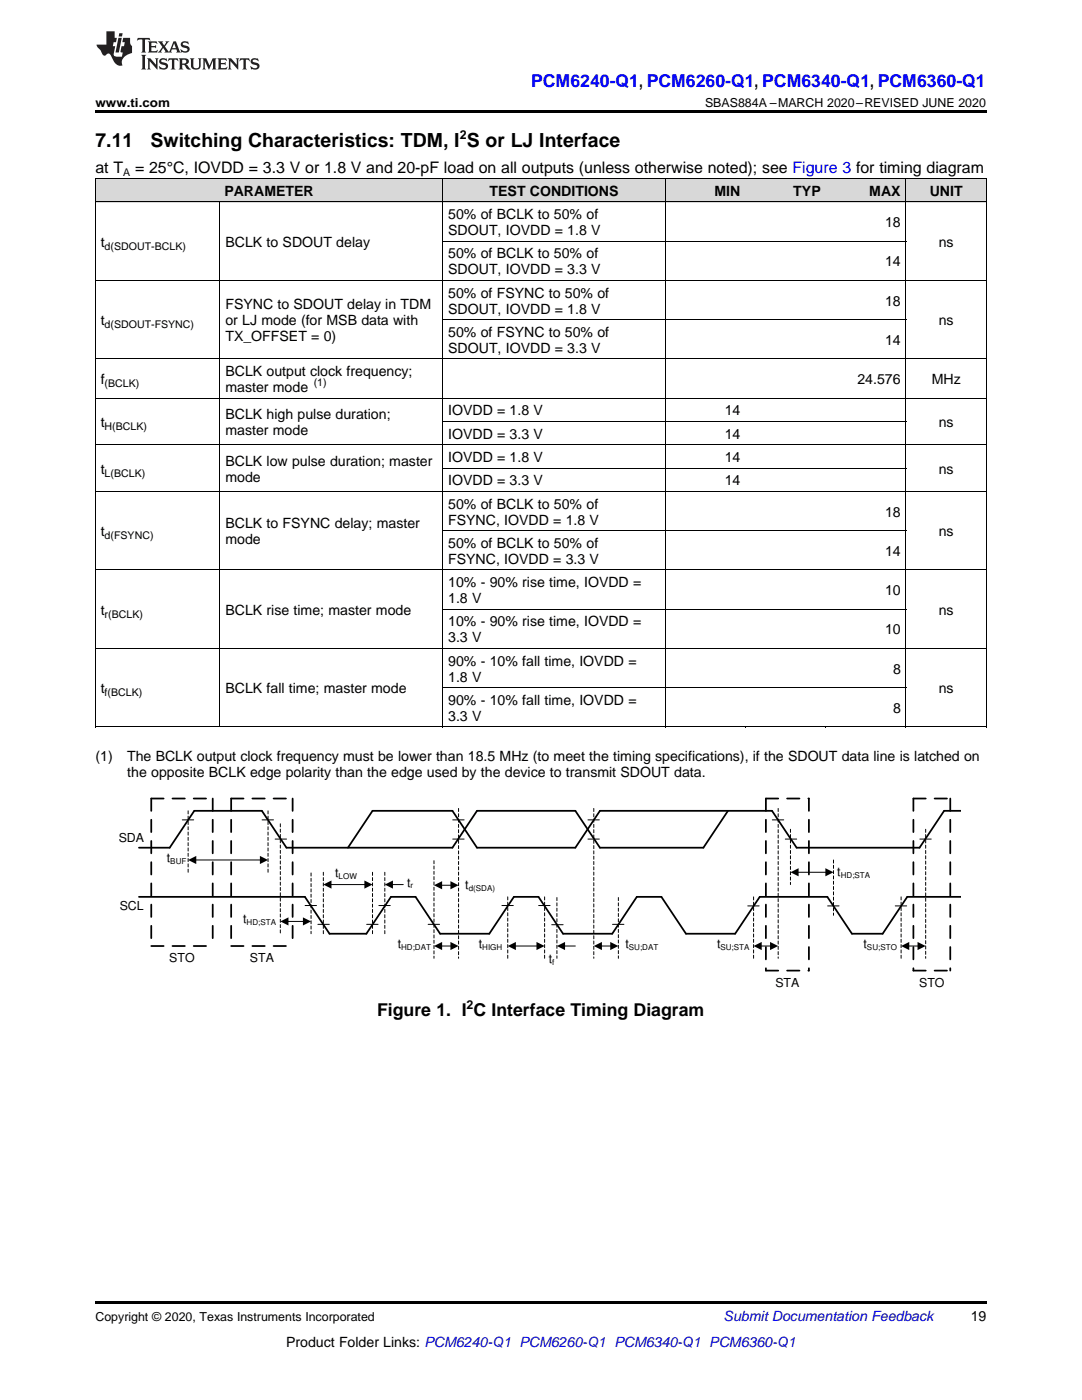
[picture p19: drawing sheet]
<svg xmlns="http://www.w3.org/2000/svg" width="216mm" height="279mm" viewBox="0 0 216 279" stroke-linecap="round" stroke-linejoin="round" font-family="sans-serif">
<defs><g id="words">
<g font-size="3.9">
<text x="19" y="29.3">7.11</text>
<text x="30.1" y="29.3">Switching Characteristics: TDM, I S or LJ Interface</text>
</g>
<text font-size="3.5" fill="#00f" x="106" y="17.3">PCM6240-Q1, PCM6260-Q1, PCM6340-Q1, PCM6360-Q1</text>
<text font-size="3.5" x="75.2" y="202.8">Figure 1. I C Interface Timing Diagram</text>
<g font-size="3.2">
<text x="19" y="34.4">at T</text>
<text x="27" y="34.4">= 25°C, IOVDD = 3.3 V or 1.8 V and 20-pF load on all outputs (unless otherwise noted); see Figure 3 for timing diagram</text>
</g>
<g font-size="2.8">
<text x="44.8" y="39.1">PARAMETER</text>
<text x="97.7" y="39.1">TEST CONDITIONS</text>
<text x="142.6" y="39.1">MIN</text>
<text x="158.3" y="39.1">TYP</text>
<text x="173.5" y="39.1">MAX</text>
<text x="185.5" y="39.1">UNIT</text>
<text x="89.4" y="43.7">50% of BCLK to 50% of</text>
<text x="89.4" y="46.9">SDOUT, IOVDD = 1.8 V</text>
<text x="176.6" y="45.3">18</text>
<text x="20.1" y="49.2">t</text>
<text x="45" y="49.2">BCLK to SDOUT delay</text>
<text x="89.4" y="51.6">50% of BCLK to 50% of</text>
<text x="176.6" y="53.2">14</text>
<text x="187.3" y="49.2">ns</text>
<text x="89.4" y="54.8">SDOUT, IOVDD = 3.3 V</text>
<text x="89.4" y="59.4">50% of FSYNC to 50% of</text>
<text x="20.1" y="64.9">t</text>
<text x="45" y="61.7">FSYNC to SDOUT delay in TDM</text>
<text x="45" y="64.9">or LJ mode (for MSB data with</text>
<text x="89.4" y="62.6">SDOUT, IOVDD = 1.8 V</text>
<text x="176.6" y="61">18</text>
<text x="187.3" y="64.9">ns</text>
<text x="45" y="68.1">TX_OFFSET = 0)</text>
<text x="89.4" y="67.2">50% of FSYNC to 50% of</text>
<text x="89.4" y="70.4">SDOUT, IOVDD = 3.3 V</text>
<text x="176.6" y="68.8">14</text>
<text x="20.1" y="76.7">f</text>
<text x="45" y="75.1">BCLK output clock frequency;</text>
<text x="171.1" y="76.7">24.576</text>
<text x="185.9" y="76.7">MHz</text>
<text x="45" y="78.2">master mode</text>
<text x="45" y="83.6">BCLK high pulse duration;</text>
<text x="89.4" y="82.9">IOVDD = 1.8 V</text>
<text x="144.6" y="82.9">14</text>
<text x="20.1" y="85.2">t</text>
<text x="45" y="86.8">master mode</text>
<text x="89.4" y="87.6">IOVDD = 3.3 V</text>
<text x="144.6" y="87.6">14</text>
<text x="187.3" y="85.2">ns</text>
<text x="20.1" y="94.5">t</text>
<text x="45" y="93">BCLK low pulse duration; master</text>
<text x="89.4" y="92.2">IOVDD = 1.8 V</text>
<text x="144.6" y="92.2">14</text>
<text x="187.3" y="94.5">ns</text>
<text x="45" y="96.1">mode</text>
<text x="89.4" y="96.9">IOVDD = 3.3 V</text>
<text x="89.4" y="101.5">50% of BCLK to 50% of</text>
<text x="144.6" y="96.9">14</text>
<text x="20.1" y="107">t</text>
<text x="45" y="105.4">BCLK to FSYNC delay; master</text>
<text x="89.4" y="104.7">FSYNC, IOVDD = 1.8 V</text>
<text x="176.6" y="103.1">18</text>
<text x="187.3" y="107">ns</text>
<text x="45" y="108.6">mode</text>
<text x="89.4" y="109.4">50% of BCLK to 50% of</text>
<text x="89.4" y="112.5">FSYNC, IOVDD = 3.3 V</text>
<text x="176.6" y="110.9">14</text>
<text x="89.4" y="117.2">10% - 90% rise time, IOVDD =</text>
<text x="176.6" y="118.8">10</text>
<text x="20.1" y="122.7">t</text>
<text x="45" y="122.7">BCLK rise time; master mode</text>
<text x="89.4" y="120.4">1.8 V</text>
<text x="89.4" y="125">10% - 90% rise time, IOVDD =</text>
<text x="187.3" y="122.7">ns</text>
<text x="89.4" y="128.2">3.3 V</text>
<text x="176.6" y="126.6">10</text>
<text x="89.4" y="132.9">90% - 10% fall time, IOVDD =</text>
<text x="89.4" y="136">1.8 V</text>
<text x="178.2" y="134.4">8</text>
<text x="20.1" y="138.4">t</text>
<text x="45" y="138.4">BCLK fall time; master mode</text>
<text x="89.4" y="140.7">90% - 10% fall time, IOVDD =</text>
<text x="89.4" y="143.9">3.3 V</text>
<text x="178.2" y="142.3">8</text>
<text x="187.3" y="138.4">ns</text>
<text x="19" y="151.8">(1)</text>
<text x="25.4" y="151.8">The BCLK output clock frequency must be lower than 18.5 MHz (to meet the timing specifications), if the SDOUT data line is latched on</text>
<text x="25.4" y="155">the opposite BCLK edge polarity than the edge used by the device to transmit SDOUT data.</text>
<text x="193.7" y="263.6">19</text>
<text x="57.1" y="268.9">Product Folder Links: PCM6240-Q1 PCM6260-Q1 PCM6340-Q1 PCM6360-Q1</text>
</g>
<text font-size="2.8" fill="#0000c8" x="144.4" y="263.6">Submit Documentation Feedback</text>
<g font-size="2.5">
<text x="19" y="21.4">www.ti.com</text>
<text x="140.7" y="21.4">SBAS884A –MARCH 2020–REVISED JUNE 2020</text>
<text x="91.8" y="27.7">2</text>
<text x="23.7" y="168.1">SDA</text>
<text x="33.3" y="172">t</text>
<text x="66.9" y="175.1">t</text>
<text x="81.2" y="176.9">t</text>
<text x="92.8" y="177.4">t</text>
<text x="167.1" y="174.8">t</text>
<text x="23.9" y="181.6">SCL</text>
<text x="48.5" y="184.3">t</text>
<text x="33.8" y="192">STO</text>
<text x="49.9" y="192">STA</text>
<text x="79.4" y="189.2">t</text>
<text x="95.6" y="189.2">t</text>
<text x="124.8" y="189.2">t</text>
<text x="143.1" y="189.2">t</text>
<text x="172.3" y="189.2">t</text>
<text x="109.5" y="192.3">t</text>
<text x="154.7" y="196.9">STA</text>
<text x="183.4" y="196.9">STO</text>
<text x="93.1" y="201.4">2</text>
<text x="19" y="263.6">Copyright © 2020, Texas Instruments Incorporated</text>
</g>
<g font-size="2.1">
<text x="24.6" y="35.1">A</text>
<text x="20.9" y="49.8">d(SDOUT-BCLK)</text>
<text x="20.9" y="65.5">d(SDOUT-FSYNC)</text>
<text x="20.9" y="77.2">(BCLK)</text>
<text x="62.6" y="77.1">(1)</text>
<text x="20.9" y="85.8">H(BCLK)</text>
<text x="20.9" y="95.1">L(BCLK)</text>
<text x="20.9" y="107.6">d(FSYNC)</text>
<text x="20.9" y="123.3">r(BCLK)</text>
<text x="20.9" y="138.9">f(BCLK)</text>
</g>
<g font-size="1.6">
<text x="34" y="172.4">BUF</text>
<text x="67.6" y="175.4">LOW</text>
<text x="81.9" y="177.3">r</text>
<text x="93.5" y="177.8">d(SDA)</text>
<text x="167.8" y="175.1">HD;STA</text>
<text x="49.2" y="184.6">HD;STA</text>
<text x="80" y="189.5">HD;DAT</text>
<text x="96.2" y="189.5">HIGH</text>
<text x="125.5" y="189.5">SU;DAT</text>
<text x="143.8" y="189.5">SU;STA</text>
<text x="173" y="189.5">SU;STO</text>
<text x="110.2" y="192.6">f</text>
</g>
</g></defs>
<g fill="#d8d8d8">
<path d="M19 35.7h24.9v4.7h-24.9z"/>
<path d="M43.9 35.7h44.5v4.7h-44.5z"/>
<path d="M88.4 35.7h44.4v4.7h-44.4z"/>
<path d="M132.8 35.7h16v4.7h-16z"/>
<path d="M148.8 35.7h16v4.7h-16z"/>
<path d="M164.8 35.7h16v4.7h-16z"/>
<path d="M180.8 35.7h16v4.7h-16z"/>
</g>
<path d="M19 22h177.8v.5h-177.8zM19 145.1h.2zM88.3 145.1h.1zM132.7 145.1h.1zM148.7 145.1h.1zM164.7 145.1h.1zM180.7 145.1h.1zM196.7 145.1h.1zM19 259.7h177.8v.5h-177.8z" fill="#000"/>
<path d="M27.7 179h33.1l4.9 7.3h7.4l4.9-7.3h4.9l4.9 7.3h9.8l4.9-7.3h4.9l4.9 7.3h9.9l4.9-7.3h4.9l4.9 7.3h9.8l4.9-7.3h13.5l4.9 7.3h6.1l4.9-7.3h10.7M145.3 161.8l-4.9 7.4h-20.7l-4.9-7.4h-19.6l-4.9 7.4h-33.1l-4.9-7.4h-13.5l-4.9 7.4h-6.2M191.7 161.8h-3.3l-4.9 7.4h-24.5l-5-7.4h-34.3l-4.9 7.4h-19.6l-4.9-7.4h-16l-4.9 7.4" fill="none" stroke="#000" stroke-width=".35"/>
<g fill="none" stroke="#000" stroke-width=".2" stroke-dasharray=".6 .4">
<path d="M37.5 161.8v12.3M53.5 161.8v12.3M55.9 164.4v21.9M62.1 174.2v12.1M64.5 174.1v12.2M74.3 174.1v12.2M76.8 174.1v12.4M86.6 171.8v19.5M91.5 161.3v30M101.3 179v12.3M108.7 179v12.3M111.1 179.1v12.2"/>
<path d="M118.5 161.3v30M123.4 179.1v12.2M150.4 179v12.3M155.3 161.3v30M157.7 165.5v11M166.3 171.6v11.1M179.8 179v12.3M184.7 165.5v25.8"/>
</g>
<g fill="none" stroke="#000" stroke-width=".2">
<path d="M19 35.6l177.8 .1v109.4M19.1 35.7v109.4M88.3 35.7v109.4M132.8 35.7v109.4M180.8 35.7v109.4M19 56h177.8M19 40.3h177.8M43.9 40.3v104.8M88.4 48.1h92.4M19 79.5h177.8M19 71.6h177.8M88.4 63.8h92.4"/>
<path d="M19 98.1h177.8M19 88.8h177.8M88.4 93.4h92.4M88.4 84.1h92.4M19 113.8h177.8M88.4 105.9h92.4M19 129.4h177.8M88.4 137.2h92.4M88.4 121.6h92.4M19 145.1h177.8M36.4 163.6h2.3M39 171.6h13.1"/>
<path d="M52.3 163.6h2.3M54.9 167.5h2.3M65.9 176.5h7M78.2 176.5h2.3M88 176.7h2.1M90.3 163.6h2.3M90.3 167.5h2.3M117.3 163.6h2.3M117.3 167.5h2.3M154.1 163.6h2.3M156.7 167.5h2.3M159.1 174.1h5.8"/>
<path d="M183.5 167.5h2.3M57.4 183.9h3.2M60.9 180.7h2.3M63.4 184.5h2.3M73.2 184.5h2.2M75.6 180.7h2.3M85.4 184.5h2.3M88 188.8h2.1M100.1 180.7h2.3M102.7 188.8h4.6M107.5 180.7h2.3M110.1 184.5h2.3"/>
<path d="M112.5 188.8h2.3M119.9 188.8h2.1M122.2 184.5h2.3M149.2 180.8h2.3M151.8 188.8h2.1M165.1 180.8h2.3M178.6 180.8h2.3M181.2 188.8h2.1"/>
</g>
<g fill="#000">
<path d="M37.5 171.6l1.7-.8v1.6zM51.9 170.8l1.6 .8-1.6 .8zM64.5 176.5l1.6-.8v1.6zM72.7 175.7l1.6 .8-1.6 .8zM76.8 176.5l1.6-.8v1.6zM86.6 176.7l1.6-.8v1.6zM89.9 175.9l1.6 .8-1.6 .8zM157.7 174.1l1.7-.8v1.6zM164.7 173.3l1.6 .8-1.6 .8zM55.9 183.9l1.7-.8v1.6zM60.4 183.1l1.7 .8-1.7 .8zM86.6 188.8l1.6-.8v1.6z"/>
<path d="M89.9 188l1.6 .8-1.6 .8zM101.3 188.8l1.6-.8v1.6zM107 188l1.7 .8-1.7 .8zM111.1 188.8l1.6-.8v1.6zM118.5 188.8l1.6-.8v1.6zM121.8 188l1.6 .8-1.6 .8zM150.4 188.8l1.6-.8v1.6zM153.7 188l1.6 .8-1.6 .8zM179.8 188.8l1.6-.8v1.6zM183.1 188l1.6 .8-1.6 .8z"/>
</g>
<g fill="none" stroke="#000" stroke-width=".35" stroke-dasharray="2.5 1.8">
<path d="M30.2 159.4v29.4M30.2 159.4h12.2M42.4 159.4v29.4M46.1 159.4v29.4M46.1 159.4h12.3M58.4 159.4v29.4M152.8 159.4v34.3M152.8 159.4h8.6M161.4 159.4v34.3M182.3 159.4v34.3M182.3 159.4h7.3M189.6 159.4v34.3"/>
<path d="M30.2 188.8h12.2M46.1 188.8h12.3M152.8 193.7h8.6M182.3 193.7h7.3"/>
</g>
<g fill="#231f20">
<path d="M27.5 7.6l-.1 .5 .4-.2h.6v.1v2.1l-.2 .4h1l-.3-.4v-2.1l.1-.1h.5l.5 .2-.2-.5zM29.5 8.3l.2 .3v1.5l-.2 .4h1.8l.2-.6a1.04 1.04 0 0 1-1.3 .2v-.7h.6l.3 .2v-.6l-.3 .2h-.6v-.6l.8-.1 .4 .3-.2-.5zM31.5 8.3l.9 1.1-.9 1.1h.8l-.2-.2 .5-.7 .4 .7-.2 .2h1.5l-.1-.2 .1-.4h.9l.1 .4-.2 .2h1l-.3-.3-.7-1.9h-.5l-.9 2-.8-1 .9-1h-.8l.1 .3-.3 .5-.4-.6 .2-.2zM34.7 8.6l.4 1h-.7zM36.3 8.4a.63 .63 0 0 0-.2 .7 .63 .63 0 0 0 .6 .4l.6 .2 .1 .2a.75 .75 0 0 1-.7 .4 .75 .75 0 0 1-.6-.5l.1 .7 .1-.1a1.11 1.11 0 0 0 1.5-.6 1.13 1.13 0 0 0-1.2-.8l-.1-.4a1.04 1.04 0 0 1 1.2 .2l-.2-.5-.1 .1-.5-.2zM28.2 10.9l.2 .4v2.2l-.2 .4h1l-.3-.4v-2.2l.3-.4zM29.3 11.6l.3 .4v1.5l-.3 .4h.8l-.2-.4v-1.3l1.5 1.7v-1.9l.2-.4h-.7l.2 .4v.9l-1.1-1.3zM32 11.8a.62 .62 0 0 0-.2 .7 .62 .62 0 0 0 .6 .4l.6 .1 .1 .3a.76 .76 0 0 1-.7 .3 .76 .76 0 0 1-.6-.4l.1 .7 .1-.1a1.11 1.11 0 0 0 1.5-.6 1.13 1.13 0 0 0-1.2-.8l-.1-.4a1.04 1.04 0 0 1 1.2 .2l-.2-.6-.1 .1-.5-.1zM33.7 11.6l-.2 .6a.61 .61 0 0 1 .8-.3v1.6l-.2 .4h.9l-.2-.4v-1.6a.63 .63 0 0 1 .8 .3l-.2-.6zM35.6 11.6l.3 .4v1.5l-.3 .4h1l-.2-.2v-.8l.5 .2a.76 .76 0 0 0 1.2 .7l-1-1a.58 .58 0 0 0 .6-.5 .58 .58 0 0 0-.5-.6zM36.4 11.9h.1a.45 .45 0 0 1 .5 .1 .45 .45 0 0 1 .1 .5l-.7 .2zM37.9 11.6l.2 .2a2.17 2.17 0 0 0 .3 1.9 .99 .99 0 0 0 1.6-.6v-1.1l.2-.4h-.7l.2 .2a1.92 1.92 0 0 1-.2 1.8 .6 .6 0 0 1-.9-.5v-1.1l.2-.4zM40.4 11.6l.2 .4v1.5l-.2 .4h.7l-.2-.4v-1.4l.8 1.8 .8-1.8v1.4l-.2 .4h.9l-.2-.4v-1.5l.2-.4h-.8l-.6 1.5-.6-1.5zM43.4 11.6l.2 .4v1.5l-.2 .4h1.8l.2-.6a1.04 1.04 0 0 1-1.3 .1v-.6h.5l.4 .2v-.6l-.4 .2h-.5v-.7h.8l.3 .3-.1-.6zM45.5 11.6l.2 .4v1.5l-.2 .4h.7l-.2-.4v-1.3l1.5 1.7v-1.9l.2-.4h-.7l.2 .4v.9l-1.1-1.3zM47.9 11.6l-.1 .6a.61 .61 0 0 1 .8-.3v1.6l-.3 .4h1l-.3-.4 .1-1.6a.63 .63 0 0 1 .7 .3l-.1-.6zM50.2 11.8a.62 .62 0 0 0-.2 .7 .62 .62 0 0 0 .6 .4l.6 .1 .2 .3a.76 .76 0 0 1-.8 .3 .76 .76 0 0 1-.6-.4l.1 .7 .2-.1a1.11 1.11 0 0 0 1.5-.6 1.13 1.13 0 0 0-1.3-.8l-.1-.4a1.04 1.04 0 0 1 1.2 .2l-.1-.6-.2 .1-.5-.1z"/>
<path d="M21.2 6.3v2.6h-1.9l.1 .4 .7 .9a.91 .91 0 0 0 1 .8 .56 .56 0 0 1 .5-.3 .56 .56 0 0 1 .5 .3l.4 .8a1.53 1.53 0 0 0 1.9 1.2 1.54 1.54 0 0 1 1-2.1l.9-.3v-1.4a1.52 1.52 0 0 1-.3-1.6h-1.4l-.2 .8h.5l-.2 .8h-.4l-.2 1v.2l.4 .1-.2 .8a1.93 1.93 0 0 1-1.6-.3l.3-1.8h-.5l.2-.8h.4l.2-.8h-.4v-1.3zM23.6 7.6l-.6 2.9h.7l.6-2.9zM23.8 6.6l-.1 .7h.6l.2-.7z"/>
</g>
<use href="#words"/>
</svg>
